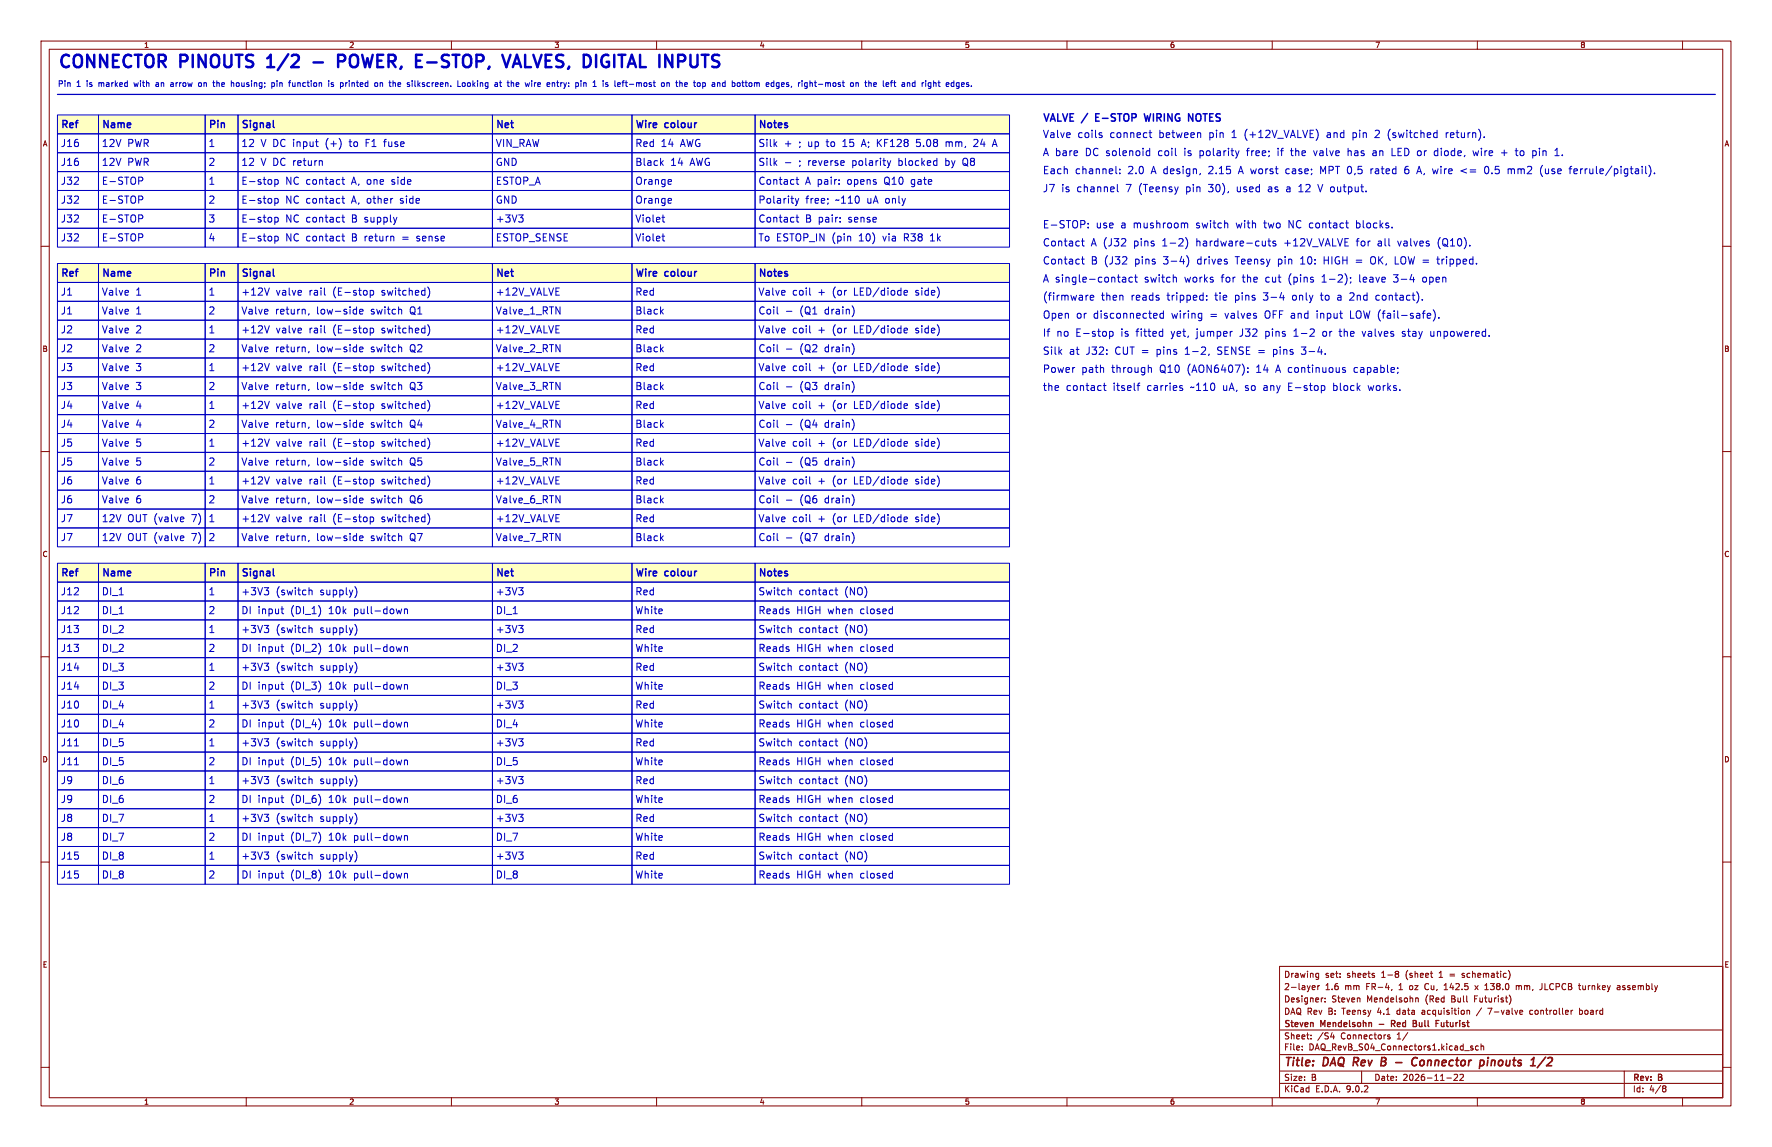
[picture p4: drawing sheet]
<svg xmlns="http://www.w3.org/2000/svg" width="432mm" height="279mm" viewBox="0 0 432 279" stroke-linecap="round" stroke-linejoin="round" font-family="sans-serif">
<defs><g id="words">
<g font-size="4.2" fill="#0000c2">
<text x="14" y="16.7">CONNECTOR</text>
<text x="44.1" y="16.7">PINOUTS</text>
<text x="66.5" y="16.7">1/2</text>
<text x="86.1" y="16.7">POWER,</text>
<text x="106.3" y="16.7">E-STOP,</text>
<text x="128.9" y="16.7">VALVES, DIGITAL INPUTS</text>
</g>
<g font-size="2.8" fill="#840000">
<text x="312.8" y="260.3">Title:</text>
<text x="322.5" y="260.3">DAQ Rev</text>
<text x="338.2" y="260.3">B</text>
<text x="347.3" y="260.3">Connector</text>
<text x="364.6" y="260.3">pinouts</text>
<text x="377.9" y="260.3">1/2</text>
</g>
<g font-size="2.5" fill="#0000c2">
<text x="254" y="29.8">VALVE /</text>
<text x="267.8" y="29.8">E-STOP</text>
<text x="280.5" y="29.8">WIRING</text>
<text x="291.9" y="29.8">NOTES</text>
<text x="254" y="33.7">Valve</text>
<text x="262.5" y="33.7">coils</text>
<text x="270.4" y="33.7">connect</text>
<text x="282.4" y="33.7">between</text>
<text x="294.7" y="33.7">pin</text>
<text x="300.3" y="33.7">1</text>
<text x="303.4" y="33.7">(+12V_VALVE)</text>
<text x="323.6" y="33.7">and</text>
<text x="329.9" y="33.7">pin</text>
<text x="335.5" y="33.7">2</text>
<text x="338.7" y="33.7">(switched</text>
<text x="353" y="33.7">return).</text>
<text x="254" y="38.2">A bare</text>
<text x="264.4" y="38.2">DC solenoid</text>
<text x="282.2" y="38.2">coil</text>
<text x="288.7" y="38.2">is</text>
<text x="292.5" y="38.2">polarity</text>
<text x="304.1" y="38.2">free;</text>
<text x="311.7" y="38.2">if</text>
<text x="315" y="38.2">the</text>
<text x="320.7" y="38.2">valve</text>
<text x="329" y="38.2">has</text>
<text x="335.2" y="38.2">an</text>
<text x="339.9" y="38.2">LED or</text>
<text x="350.5" y="38.2">diode,</text>
<text x="360.1" y="38.2">wire</text>
<text x="367" y="38.2">+</text>
<text x="370.7" y="38.2">to</text>
<text x="374.8" y="38.2">pin</text>
<text x="380.4" y="38.2">1.</text>
<text x="254" y="46.9">J7</text>
<text x="254" y="42.6">Each</text>
<text x="258.6" y="46.9">is</text>
<text x="261.9" y="42.6">channel:</text>
<text x="262.3" y="46.9">channel</text>
<text x="274.3" y="46.9">7</text>
<text x="274.8" y="42.6">2.0</text>
<text x="277.5" y="46.9">(Teensy</text>
<text x="280.5" y="42.6">A design,</text>
<text x="289.1" y="46.9">pin</text>
<text x="294.6" y="42.6">2.15</text>
<text x="294.7" y="46.9">30),</text>
<text x="301.7" y="46.9">used</text>
<text x="302.1" y="42.6">A worst</text>
<text x="309.4" y="46.9">as</text>
<text x="313.7" y="42.6">case;</text>
<text x="313.9" y="46.9">a 12</text>
<text x="321.9" y="46.9">V output.</text>
<text x="322.2" y="42.6">MPT 0,5</text>
<text x="334.6" y="42.6">rated</text>
<text x="343" y="42.6">6</text>
<text x="346.2" y="42.6">A, wire</text>
<text x="356.9" y="42.6">&lt;=</text>
<text x="362.9" y="42.6">0.5</text>
<text x="368.6" y="42.6">mm2</text>
<text x="376.6" y="42.6">(use</text>
<text x="383.9" y="42.6">ferrule/pigtail).</text>
<text x="254" y="55.7">E-STOP:</text>
<text x="267" y="55.7">use</text>
<text x="273.1" y="55.7">a mushroom</text>
<text x="291.5" y="55.7">switch</text>
<text x="301.4" y="55.7">with</text>
<text x="308.2" y="55.7">two</text>
<text x="314.3" y="55.7">NC contact</text>
<text x="330.9" y="55.7">blocks.</text>
<text x="254" y="60.2">Contact</text>
<text x="254" y="64.6">Contact</text>
<text x="265.8" y="60.2">A (J32</text>
<text x="265.8" y="64.6">B (J32</text>
<text x="276.2" y="60.2">pins</text>
<text x="276.5" y="64.6">pins</text>
<text x="283.3" y="60.2">1-2)</text>
<text x="283.5" y="64.6">3-4)</text>
<text x="291.6" y="60.2">hardware-cuts</text>
<text x="291.9" y="64.6">drives</text>
<text x="301.3" y="64.6">Teensy</text>
<text x="311.7" y="64.6">pin</text>
<text x="313.1" y="60.2">+12V_VALVE</text>
<text x="317.3" y="64.6">10:</text>
<text x="323" y="64.6">HIGH =</text>
<text x="330.9" y="60.2">for</text>
<text x="334.6" y="64.6">OK, LOW =</text>
<text x="336.1" y="60.2">all</text>
<text x="341.1" y="60.2">valves</text>
<text x="350.9" y="60.2">(Q10).</text>
<text x="351.2" y="64.6">tripped.</text>
<text x="254" y="69">A single-contact</text>
<text x="278.8" y="69">switch</text>
<text x="288.7" y="69">works</text>
<text x="297.7" y="69">for</text>
<text x="302.9" y="69">the</text>
<text x="308.6" y="69">cut</text>
<text x="314.3" y="69">(pins</text>
<text x="322.5" y="69">1-2);</text>
<text x="331.7" y="69">leave</text>
<text x="340.2" y="69">3-4</text>
<text x="347.3" y="69">open</text>
<text x="254" y="73.4">(firmware</text>
<text x="254" y="77.7">Open</text>
<text x="262.2" y="77.7">or</text>
<text x="266.4" y="77.7">disconnected</text>
<text x="268.2" y="73.4">then</text>
<text x="275.5" y="73.4">reads</text>
<text x="284.4" y="73.4">tripped:</text>
<text x="285.5" y="77.7">wiring</text>
<text x="294.9" y="77.7">=</text>
<text x="296.1" y="73.4">tie</text>
<text x="298.6" y="77.7">valves</text>
<text x="301" y="73.4">pins</text>
<text x="308.1" y="73.4">3-4</text>
<text x="308.4" y="77.7">OFF and</text>
<text x="315.2" y="73.4">only</text>
<text x="321.2" y="77.7">input</text>
<text x="322.2" y="73.4">to</text>
<text x="326.4" y="73.4">a 2nd</text>
<text x="329.4" y="77.7">LOW (fail-safe).</text>
<text x="335.9" y="73.4">contact).</text>
<text x="254" y="82.2">If</text>
<text x="257.4" y="82.2">no</text>
<text x="262.1" y="82.2">E-stop</text>
<text x="273.1" y="82.2">is</text>
<text x="276.9" y="82.2">fitted</text>
<text x="285.5" y="82.2">yet,</text>
<text x="291.8" y="82.2">jumper</text>
<text x="302.4" y="82.2">J32</text>
<text x="308.7" y="82.2">pins</text>
<text x="315.7" y="82.2">1-2</text>
<text x="322.9" y="82.2">or</text>
<text x="327.1" y="82.2">the</text>
<text x="332.7" y="82.2">valves</text>
<text x="342.5" y="82.2">stay</text>
<text x="349.5" y="82.2">unpowered.</text>
<text x="254" y="86.6">Silk</text>
<text x="260.4" y="86.6">at</text>
<text x="264.6" y="86.6">J32:</text>
<text x="271.7" y="86.6">CUT =</text>
<text x="281.9" y="86.6">pins</text>
<text x="289" y="86.6">1-2,</text>
<text x="296.9" y="86.6">SENSE =</text>
<text x="310.7" y="86.6">pins</text>
<text x="317.7" y="86.6">3-4.</text>
<text x="254" y="91">Power</text>
<text x="254" y="95.3">the</text>
<text x="259.7" y="95.3">contact</text>
<text x="263.4" y="91">path</text>
<text x="270.8" y="91">through</text>
<text x="271.2" y="95.3">itself</text>
<text x="279.5" y="95.3">carries</text>
<text x="282.6" y="91">Q10</text>
<text x="289.4" y="91">(AON6407):</text>
<text x="290.2" y="95.3">~110</text>
<text x="298.1" y="95.3">uA, so</text>
<text x="306.3" y="91">14</text>
<text x="308.2" y="95.3">any</text>
<text x="311.2" y="91">A continuous</text>
<text x="314.3" y="95.3">E-stop</text>
<text x="325.3" y="95.3">block</text>
<text x="330.3" y="91">capable;</text>
<text x="334" y="95.3">works.</text>
</g>
<g font-size="2.4" fill="#0000c2">
<text x="14.7" y="31.7">Ref</text>
<text x="24.7" y="31.7">Name</text>
<text x="50.7" y="31.7">Pin</text>
<text x="58.7" y="31.7">Signal</text>
<text x="120.7" y="31.7">Net</text>
<text x="154.7" y="31.7">Wire</text>
<text x="162.1" y="31.7">colour</text>
<text x="184.7" y="31.7">Notes</text>
<text x="14.7" y="36">J16</text>
<text x="14.7" y="40.6">J16</text>
<text x="24.7" y="36">12V</text>
<text x="24.7" y="40.6">12V</text>
<text x="31" y="36">PWR</text>
<text x="31" y="40.6">PWR</text>
<text x="50.7" y="36">1</text>
<text x="50.7" y="40.6">2</text>
<text x="58.7" y="36">12</text>
<text x="58.7" y="40.6">12</text>
<text x="63.5" y="36">V DC input</text>
<text x="63.5" y="40.6">V DC return</text>
<text x="79.4" y="36">(+)</text>
<text x="85.3" y="36">to</text>
<text x="89.3" y="36">F1</text>
<text x="94" y="36">fuse</text>
<text x="120.7" y="40.6">GND</text>
<text x="120.7" y="36">VIN_RAW</text>
<text x="154.7" y="36">Red</text>
<text x="154.7" y="40.6">Black</text>
<text x="161" y="36">14</text>
<text x="163.3" y="40.6">14</text>
<text x="165.7" y="36">AWG</text>
<text x="168.1" y="40.6">AWG</text>
<text x="184.7" y="36">Silk</text>
<text x="184.7" y="40.6">Silk</text>
<text x="191" y="36">+</text>
<text x="194.6" y="36">; up</text>
<text x="194.6" y="40.6">; reverse</text>
<text x="201.5" y="36">to</text>
<text x="205.5" y="36">15</text>
<text x="207.7" y="40.6">polarity</text>
<text x="210.3" y="36">A; KF128</text>
<text x="219.1" y="40.6">blocked</text>
<text x="223.7" y="36">5.08</text>
<text x="230.6" y="40.6">by</text>
<text x="231" y="36">mm,</text>
<text x="234.9" y="40.6">Q8</text>
<text x="237.9" y="36">24</text>
<text x="242.7" y="36">A</text>
<text x="14.7" y="45.2">J32</text>
<text x="24.7" y="45.2">E-STOP</text>
<text x="50.7" y="45.2">1</text>
<text x="58.7" y="45.2">E-stop</text>
<text x="69.5" y="45.2">NC contact</text>
<text x="85.7" y="45.2">A, one</text>
<text x="95.6" y="45.2">side</text>
<text x="120.7" y="45.2">ESTOP_A</text>
<text x="154.7" y="45.2">Orange</text>
<text x="184.7" y="45.2">Contact</text>
<text x="196.1" y="45.2">A pair:</text>
<text x="206.4" y="45.2">opens</text>
<text x="215.5" y="45.2">Q10</text>
<text x="222.2" y="45.2">gate</text>
<text x="14.7" y="49.8">J32</text>
<text x="24.7" y="49.8">E-STOP</text>
<text x="50.7" y="49.8">2</text>
<text x="58.7" y="49.8">E-stop</text>
<text x="69.5" y="49.8">NC contact</text>
<text x="85.7" y="49.8">A, other</text>
<text x="97.7" y="49.8">side</text>
<text x="120.7" y="49.8">GND</text>
<text x="154.7" y="49.8">Orange</text>
<text x="184.7" y="49.8">Polarity</text>
<text x="196.2" y="49.8">free;</text>
<text x="203.6" y="49.8">~110</text>
<text x="211.3" y="49.8">uA only</text>
<text x="14.7" y="59">J32</text>
<text x="14.7" y="54.4">J32</text>
<text x="24.7" y="59">E-STOP</text>
<text x="24.7" y="54.4">E-STOP</text>
<text x="50.7" y="54.4">3</text>
<text x="50.7" y="59">4</text>
<text x="58.7" y="59">E-stop</text>
<text x="58.7" y="54.4">E-stop</text>
<text x="69.5" y="59">NC contact</text>
<text x="69.5" y="54.4">NC contact</text>
<text x="85.7" y="59">B return</text>
<text x="85.7" y="54.4">B supply</text>
<text x="98.2" y="59">=</text>
<text x="101.8" y="59">sense</text>
<text x="120.7" y="59">ESTOP_SENSE</text>
<text x="120.7" y="54.4">+3V3</text>
<text x="154.7" y="54.4">Violet</text>
<text x="154.7" y="59">Violet</text>
<text x="184.7" y="54.4">Contact</text>
<text x="184.7" y="59">To ESTOP_IN (pin</text>
<text x="196.1" y="54.4">B pair:</text>
<text x="206.7" y="54.4">sense</text>
<text x="209.3" y="59">10)</text>
<text x="215.2" y="59">via</text>
<text x="220.4" y="59">R38</text>
<text x="226.9" y="59">1k</text>
<text x="14.7" y="67.9">Ref</text>
<text x="24.7" y="67.9">Name</text>
<text x="50.7" y="67.9">Pin</text>
<text x="58.7" y="67.9">Signal</text>
<text x="120.7" y="67.9">Net</text>
<text x="154.7" y="67.9">Wire</text>
<text x="162.1" y="67.9">colour</text>
<text x="184.7" y="67.9">Notes</text>
<text x="14.7" y="76.8">J1</text>
<text x="14.7" y="72.2">J1</text>
<text x="24.7" y="76.8">Valve</text>
<text x="24.7" y="72.2">Valve</text>
<text x="33" y="76.8">1</text>
<text x="33" y="72.2">1</text>
<text x="50.7" y="76.8">2</text>
<text x="50.7" y="72.2">1</text>
<text x="58.7" y="76.8">Valve</text>
<text x="58.7" y="72.2">+12V</text>
<text x="67" y="76.8">return,</text>
<text x="67.1" y="72.2">valve</text>
<text x="75.2" y="72.2">rail</text>
<text x="77.1" y="76.8">low-side</text>
<text x="81.1" y="72.2">(E-stop</text>
<text x="90.4" y="76.8">switch</text>
<text x="93" y="72.2">switched)</text>
<text x="100" y="76.8">Q1</text>
<text x="120.7" y="76.8">Valve_1_RTN</text>
<text x="120.7" y="72.2">+12V_VALVE</text>
<text x="154.7" y="76.8">Black</text>
<text x="154.7" y="72.2">Red</text>
<text x="184.7" y="72.2">Valve</text>
<text x="184.7" y="76.8">Coil</text>
<text x="193" y="72.2">coil</text>
<text x="194.8" y="76.8">(Q1</text>
<text x="199.2" y="72.2">+</text>
<text x="200.9" y="76.8">drain)</text>
<text x="202.9" y="72.2">(or</text>
<text x="208.1" y="72.2">LED/diode</text>
<text x="223.2" y="72.2">side)</text>
<text x="14.7" y="81.4">J2</text>
<text x="24.7" y="81.4">Valve</text>
<text x="33" y="81.4">2</text>
<text x="50.7" y="81.4">1</text>
<text x="58.7" y="81.4">+12V</text>
<text x="67.1" y="81.4">valve</text>
<text x="75.2" y="81.4">rail</text>
<text x="81.1" y="81.4">(E-stop</text>
<text x="93" y="81.4">switched)</text>
<text x="120.7" y="81.4">+12V_VALVE</text>
<text x="154.7" y="81.4">Red</text>
<text x="184.7" y="81.4">Valve</text>
<text x="193" y="81.4">coil</text>
<text x="199.2" y="81.4">+</text>
<text x="202.9" y="81.4">(or</text>
<text x="208.1" y="81.4">LED/diode</text>
<text x="223.2" y="81.4">side)</text>
<text x="14.7" y="86">J2</text>
<text x="24.7" y="86">Valve</text>
<text x="33" y="86">2</text>
<text x="50.7" y="86">2</text>
<text x="58.7" y="86">Valve</text>
<text x="67" y="86">return,</text>
<text x="77.1" y="86">low-side</text>
<text x="90.4" y="86">switch</text>
<text x="100" y="86">Q2</text>
<text x="120.7" y="86">Valve_2_RTN</text>
<text x="154.7" y="86">Black</text>
<text x="184.7" y="86">Coil</text>
<text x="194.8" y="86">(Q2</text>
<text x="200.9" y="86">drain)</text>
<text x="14.7" y="95.2">J3</text>
<text x="14.7" y="90.6">J3</text>
<text x="24.7" y="90.6">Valve</text>
<text x="24.7" y="95.2">Valve</text>
<text x="33" y="90.6">3</text>
<text x="33" y="95.2">3</text>
<text x="50.7" y="95.2">2</text>
<text x="50.7" y="90.6">1</text>
<text x="58.7" y="90.6">+12V</text>
<text x="58.7" y="95.2">Valve</text>
<text x="67" y="95.2">return,</text>
<text x="67.1" y="90.6">valve</text>
<text x="75.2" y="90.6">rail</text>
<text x="77.1" y="95.2">low-side</text>
<text x="81.1" y="90.6">(E-stop</text>
<text x="90.4" y="95.2">switch</text>
<text x="93" y="90.6">switched)</text>
<text x="100" y="95.2">Q3</text>
<text x="120.7" y="90.6">+12V_VALVE</text>
<text x="120.7" y="95.2">Valve_3_RTN</text>
<text x="154.7" y="95.2">Black</text>
<text x="154.7" y="90.6">Red</text>
<text x="184.7" y="95.2">Coil</text>
<text x="184.7" y="90.6">Valve</text>
<text x="193" y="90.6">coil</text>
<text x="194.8" y="95.2">(Q3</text>
<text x="199.2" y="90.6">+</text>
<text x="200.9" y="95.2">drain)</text>
<text x="202.9" y="90.6">(or</text>
<text x="208.1" y="90.6">LED/diode</text>
<text x="223.2" y="90.6">side)</text>
<text x="14.7" y="99.8">J4</text>
<text x="24.7" y="99.8">Valve</text>
<text x="33" y="99.8">4</text>
<text x="50.7" y="99.8">1</text>
<text x="58.7" y="99.8">+12V</text>
<text x="67.1" y="99.8">valve</text>
<text x="75.2" y="99.8">rail</text>
<text x="81.1" y="99.8">(E-stop</text>
<text x="93" y="99.8">switched)</text>
<text x="120.7" y="99.8">+12V_VALVE</text>
<text x="154.7" y="99.8">Red</text>
<text x="184.7" y="99.8">Valve</text>
<text x="193" y="99.8">coil</text>
<text x="199.2" y="99.8">+</text>
<text x="202.9" y="99.8">(or</text>
<text x="208.1" y="99.8">LED/diode</text>
<text x="223.2" y="99.8">side)</text>
<text x="14.7" y="104.4">J4</text>
<text x="24.7" y="104.4">Valve</text>
<text x="33" y="104.4">4</text>
<text x="50.7" y="104.4">2</text>
<text x="58.7" y="104.4">Valve</text>
<text x="67" y="104.4">return,</text>
<text x="77.1" y="104.4">low-side</text>
<text x="90.4" y="104.4">switch</text>
<text x="100" y="104.4">Q4</text>
<text x="120.7" y="104.4">Valve_4_RTN</text>
<text x="154.7" y="104.4">Black</text>
<text x="184.7" y="104.4">Coil</text>
<text x="194.8" y="104.4">(Q4</text>
<text x="200.9" y="104.4">drain)</text>
<text x="14.7" y="113.6">J5</text>
<text x="14.7" y="109">J5</text>
<text x="24.7" y="109">Valve</text>
<text x="24.7" y="113.6">Valve</text>
<text x="33" y="109">5</text>
<text x="33" y="113.6">5</text>
<text x="50.7" y="109">1</text>
<text x="50.7" y="113.6">2</text>
<text x="58.7" y="109">+12V</text>
<text x="58.7" y="113.6">Valve</text>
<text x="67" y="113.6">return,</text>
<text x="67.1" y="109">valve</text>
<text x="75.2" y="109">rail</text>
<text x="77.1" y="113.6">low-side</text>
<text x="81.1" y="109">(E-stop</text>
<text x="90.4" y="113.6">switch</text>
<text x="93" y="109">switched)</text>
<text x="100" y="113.6">Q5</text>
<text x="120.7" y="109">+12V_VALVE</text>
<text x="120.7" y="113.6">Valve_5_RTN</text>
<text x="154.7" y="113.6">Black</text>
<text x="154.7" y="109">Red</text>
<text x="184.7" y="113.6">Coil</text>
<text x="184.7" y="109">Valve</text>
<text x="193" y="109">coil</text>
<text x="194.8" y="113.6">(Q5</text>
<text x="199.2" y="109">+</text>
<text x="200.9" y="113.6">drain)</text>
<text x="202.9" y="109">(or</text>
<text x="208.1" y="109">LED/diode</text>
<text x="223.2" y="109">side)</text>
<text x="14.7" y="118.2">J6</text>
<text x="24.7" y="118.2">Valve</text>
<text x="33" y="118.2">6</text>
<text x="50.7" y="118.2">1</text>
<text x="58.7" y="118.2">+12V</text>
<text x="67.1" y="118.2">valve</text>
<text x="75.2" y="118.2">rail</text>
<text x="81.1" y="118.2">(E-stop</text>
<text x="93" y="118.2">switched)</text>
<text x="120.7" y="118.2">+12V_VALVE</text>
<text x="154.7" y="118.2">Red</text>
<text x="184.7" y="118.2">Valve</text>
<text x="193" y="118.2">coil</text>
<text x="199.2" y="118.2">+</text>
<text x="202.9" y="118.2">(or</text>
<text x="208.1" y="118.2">LED/diode</text>
<text x="223.2" y="118.2">side)</text>
<text x="14.7" y="122.8">J6</text>
<text x="24.7" y="122.8">Valve</text>
<text x="33" y="122.8">6</text>
<text x="50.7" y="122.8">2</text>
<text x="58.7" y="122.8">Valve</text>
<text x="67" y="122.8">return,</text>
<text x="77.1" y="122.8">low-side</text>
<text x="90.4" y="122.8">switch</text>
<text x="100" y="122.8">Q6</text>
<text x="120.7" y="122.8">Valve_6_RTN</text>
<text x="154.7" y="122.8">Black</text>
<text x="184.7" y="122.8">Coil</text>
<text x="194.8" y="122.8">(Q6</text>
<text x="200.9" y="122.8">drain)</text>
<text x="14.7" y="127.4">J7</text>
<text x="24.7" y="127.4">12V</text>
<text x="31" y="127.4">OUT (valve</text>
<text x="46.7" y="127.4">7)</text>
<text x="50.7" y="127.4">1</text>
<text x="58.7" y="127.4">+12V</text>
<text x="67.1" y="127.4">valve</text>
<text x="75.2" y="127.4">rail</text>
<text x="81.1" y="127.4">(E-stop</text>
<text x="93" y="127.4">switched)</text>
<text x="120.7" y="127.4">+12V_VALVE</text>
<text x="154.7" y="127.4">Red</text>
<text x="184.7" y="127.4">Valve</text>
<text x="193" y="127.4">coil</text>
<text x="199.2" y="127.4">+</text>
<text x="202.9" y="127.4">(or</text>
<text x="208.1" y="127.4">LED/diode</text>
<text x="223.2" y="127.4">side)</text>
<text x="14.7" y="132">J7</text>
<text x="24.7" y="132">12V</text>
<text x="31" y="132">OUT (valve</text>
<text x="46.7" y="132">7)</text>
<text x="50.7" y="132">2</text>
<text x="58.7" y="132">Valve</text>
<text x="67" y="132">return,</text>
<text x="77.1" y="132">low-side</text>
<text x="90.4" y="132">switch</text>
<text x="100" y="132">Q7</text>
<text x="120.7" y="132">Valve_7_RTN</text>
<text x="154.7" y="132">Black</text>
<text x="184.7" y="132">Coil</text>
<text x="194.8" y="132">(Q7</text>
<text x="200.9" y="132">drain)</text>
<text x="14.7" y="140.9">Ref</text>
<text x="24.7" y="140.9">Name</text>
<text x="50.7" y="140.9">Pin</text>
<text x="58.7" y="140.9">Signal</text>
<text x="120.7" y="140.9">Net</text>
<text x="154.7" y="140.9">Wire</text>
<text x="162.1" y="140.9">colour</text>
<text x="184.7" y="140.9">Notes</text>
<text x="14.7" y="145.2">J12</text>
<text x="14.7" y="149.8">J12</text>
<text x="24.7" y="149.8">DI_1</text>
<text x="24.7" y="145.2">DI_1</text>
<text x="50.7" y="149.8">2</text>
<text x="50.7" y="145.2">1</text>
<text x="58.7" y="149.8">DI input</text>
<text x="58.7" y="145.2">+3V3</text>
<text x="67.1" y="145.2">(switch</text>
<text x="70.7" y="149.8">(DI_1)</text>
<text x="77.9" y="145.2">supply)</text>
<text x="80.1" y="149.8">10k</text>
<text x="86.3" y="149.8">pull-down</text>
<text x="120.7" y="149.8">DI_1</text>
<text x="120.7" y="145.2">+3V3</text>
<text x="154.7" y="145.2">Red</text>
<text x="154.7" y="149.8">White</text>
<text x="184.7" y="145.2">Switch</text>
<text x="184.7" y="149.8">Reads</text>
<text x="194" y="149.8">HIGH when</text>
<text x="194.6" y="145.2">contact</text>
<text x="205.7" y="145.2">(NO)</text>
<text x="209.6" y="149.8">closed</text>
<text x="14.7" y="154.4">J13</text>
<text x="24.7" y="154.4">DI_2</text>
<text x="50.7" y="154.4">1</text>
<text x="58.7" y="154.4">+3V3</text>
<text x="67.1" y="154.4">(switch</text>
<text x="77.9" y="154.4">supply)</text>
<text x="120.7" y="154.4">+3V3</text>
<text x="154.7" y="154.4">Red</text>
<text x="184.7" y="154.4">Switch</text>
<text x="194.6" y="154.4">contact</text>
<text x="205.7" y="154.4">(NO)</text>
<text x="14.7" y="159">J13</text>
<text x="24.7" y="159">DI_2</text>
<text x="50.7" y="159">2</text>
<text x="58.7" y="159">DI input</text>
<text x="70.7" y="159">(DI_2)</text>
<text x="80.1" y="159">10k</text>
<text x="86.3" y="159">pull-down</text>
<text x="120.7" y="159">DI_2</text>
<text x="154.7" y="159">White</text>
<text x="184.7" y="159">Reads</text>
<text x="194" y="159">HIGH when</text>
<text x="209.6" y="159">closed</text>
<text x="14.7" y="163.6">J14</text>
<text x="24.7" y="163.6">DI_3</text>
<text x="50.7" y="163.6">1</text>
<text x="58.7" y="163.6">+3V3</text>
<text x="67.1" y="163.6">(switch</text>
<text x="77.9" y="163.6">supply)</text>
<text x="120.7" y="163.6">+3V3</text>
<text x="154.7" y="163.6">Red</text>
<text x="184.7" y="163.6">Switch</text>
<text x="194.6" y="163.6">contact</text>
<text x="205.7" y="163.6">(NO)</text>
<text x="14.7" y="168.2">J14</text>
<text x="14.7" y="172.8">J10</text>
<text x="24.7" y="172.8">DI_4</text>
<text x="24.7" y="168.2">DI_3</text>
<text x="50.7" y="172.8">1</text>
<text x="50.7" y="168.2">2</text>
<text x="58.7" y="172.8">+3V3</text>
<text x="58.7" y="168.2">DI input</text>
<text x="67.1" y="172.8">(switch</text>
<text x="70.7" y="168.2">(DI_3)</text>
<text x="77.9" y="172.8">supply)</text>
<text x="80.1" y="168.2">10k</text>
<text x="86.3" y="168.2">pull-down</text>
<text x="120.7" y="168.2">DI_3</text>
<text x="120.7" y="172.8">+3V3</text>
<text x="154.7" y="168.2">White</text>
<text x="154.7" y="172.8">Red</text>
<text x="184.7" y="168.2">Reads</text>
<text x="184.7" y="172.8">Switch</text>
<text x="194" y="168.2">HIGH when</text>
<text x="194.6" y="172.8">contact</text>
<text x="205.7" y="172.8">(NO)</text>
<text x="209.6" y="168.2">closed</text>
<text x="14.7" y="177.4">J10</text>
<text x="24.7" y="177.4">DI_4</text>
<text x="50.7" y="177.4">2</text>
<text x="58.7" y="177.4">DI input</text>
<text x="70.7" y="177.4">(DI_4)</text>
<text x="80.1" y="177.4">10k</text>
<text x="86.3" y="177.4">pull-down</text>
<text x="120.7" y="177.4">DI_4</text>
<text x="154.7" y="177.4">White</text>
<text x="184.7" y="177.4">Reads</text>
<text x="194" y="177.4">HIGH when</text>
<text x="209.6" y="177.4">closed</text>
<text x="14.7" y="182">J11</text>
<text x="24.7" y="182">DI_5</text>
<text x="50.7" y="182">1</text>
<text x="58.7" y="182">+3V3</text>
<text x="67.1" y="182">(switch</text>
<text x="77.9" y="182">supply)</text>
<text x="120.7" y="182">+3V3</text>
<text x="154.7" y="182">Red</text>
<text x="184.7" y="182">Switch</text>
<text x="194.6" y="182">contact</text>
<text x="205.7" y="182">(NO)</text>
<text x="14.7" y="186.6">J11</text>
<text x="14.7" y="191.2">J9</text>
<text x="24.7" y="191.2">DI_6</text>
<text x="24.7" y="186.6">DI_5</text>
<text x="50.7" y="191.2">1</text>
<text x="50.7" y="186.6">2</text>
<text x="58.7" y="191.2">+3V3</text>
<text x="58.7" y="186.6">DI input</text>
<text x="67.1" y="191.2">(switch</text>
<text x="70.7" y="186.6">(DI_5)</text>
<text x="77.9" y="191.2">supply)</text>
<text x="80.1" y="186.6">10k</text>
<text x="86.3" y="186.6">pull-down</text>
<text x="120.7" y="191.2">+3V3</text>
<text x="120.7" y="186.6">DI_5</text>
<text x="154.7" y="191.2">Red</text>
<text x="154.7" y="186.6">White</text>
<text x="184.7" y="186.6">Reads</text>
<text x="184.7" y="191.2">Switch</text>
<text x="194" y="186.6">HIGH when</text>
<text x="194.6" y="191.2">contact</text>
<text x="205.7" y="191.2">(NO)</text>
<text x="209.6" y="186.6">closed</text>
<text x="14.7" y="195.8">J9</text>
<text x="24.7" y="195.8">DI_6</text>
<text x="50.7" y="195.8">2</text>
<text x="58.7" y="195.8">DI input</text>
<text x="70.7" y="195.8">(DI_6)</text>
<text x="80.1" y="195.8">10k</text>
<text x="86.3" y="195.8">pull-down</text>
<text x="120.7" y="195.8">DI_6</text>
<text x="154.7" y="195.8">White</text>
<text x="184.7" y="195.8">Reads</text>
<text x="194" y="195.8">HIGH when</text>
<text x="209.6" y="195.8">closed</text>
<text x="14.7" y="200.4">J8</text>
<text x="24.7" y="200.4">DI_7</text>
<text x="50.7" y="200.4">1</text>
<text x="58.7" y="200.4">+3V3</text>
<text x="67.1" y="200.4">(switch</text>
<text x="77.9" y="200.4">supply)</text>
<text x="120.7" y="200.4">+3V3</text>
<text x="154.7" y="200.4">Red</text>
<text x="184.7" y="200.4">Switch</text>
<text x="194.6" y="200.4">contact</text>
<text x="205.7" y="200.4">(NO)</text>
<text x="14.7" y="205">J8</text>
<text x="14.7" y="209.6">J15</text>
<text x="24.7" y="209.6">DI_8</text>
<text x="24.7" y="205">DI_7</text>
<text x="50.7" y="209.6">1</text>
<text x="50.7" y="205">2</text>
<text x="58.7" y="209.6">+3V3</text>
<text x="58.7" y="205">DI input</text>
<text x="67.1" y="209.6">(switch</text>
<text x="70.7" y="205">(DI_7)</text>
<text x="77.9" y="209.6">supply)</text>
<text x="80.1" y="205">10k</text>
<text x="86.3" y="205">pull-down</text>
<text x="120.7" y="209.6">+3V3</text>
<text x="120.7" y="205">DI_7</text>
<text x="154.7" y="209.6">Red</text>
<text x="154.7" y="205">White</text>
<text x="184.7" y="205">Reads</text>
<text x="184.7" y="209.6">Switch</text>
<text x="194" y="205">HIGH when</text>
<text x="194.6" y="209.6">contact</text>
<text x="205.7" y="209.6">(NO)</text>
<text x="209.6" y="205">closed</text>
<text x="14.7" y="214.2">J15</text>
<text x="24.7" y="214.2">DI_8</text>
<text x="50.7" y="214.2">2</text>
<text x="58.7" y="214.2">DI input</text>
<text x="70.7" y="214.2">(DI_8)</text>
<text x="80.1" y="214.2">10k</text>
<text x="86.3" y="214.2">pull-down</text>
<text x="120.7" y="214.2">DI_8</text>
<text x="154.7" y="214.2">White</text>
<text x="184.7" y="214.2">Reads</text>
<text x="194" y="214.2">HIGH when</text>
<text x="209.6" y="214.2">closed</text>
</g>
<g font-size="2.1" fill="#840000">
<text x="312.8" y="238.4">Drawing</text>
<text x="322.9" y="238.4">set:</text>
<text x="328.3" y="238.4">sheets</text>
<text x="336.8" y="238.4">1-8</text>
<text x="342.8" y="238.4">(sheet</text>
<text x="351.1" y="238.4">1</text>
<text x="353.8" y="238.4">=</text>
<text x="357" y="238.4">schematic)</text>
<text x="312.8" y="244.4">Designer:</text>
<text x="312.8" y="241.4">2-layer</text>
<text x="322.9" y="241.4">1.6</text>
<text x="324.5" y="244.4">Steven</text>
<text x="327.8" y="241.4">mm</text>
<text x="333.1" y="241.4">FR-4,</text>
<text x="333.1" y="244.4">Mendelsohn</text>
<text x="341.1" y="241.4">1</text>
<text x="343.9" y="241.4">oz</text>
<text x="347.5" y="244.4">(Red</text>
<text x="347.7" y="241.4">Cu,</text>
<text x="352.6" y="241.4">142.5</text>
<text x="353.9" y="244.4">Bull</text>
<text x="359.7" y="244.4">Futurist)</text>
<text x="360.3" y="241.4">x</text>
<text x="362.9" y="241.4">138.0</text>
<text x="370.6" y="241.4">mm,</text>
<text x="376.6" y="241.4">JLCPCB</text>
<text x="386.3" y="241.4">turnkey</text>
<text x="395.7" y="241.4">assembly</text>
<text x="312.8" y="250.6">Steven</text>
<text x="312.8" y="247.4">DAQ Rev</text>
<text x="321.9" y="250.6">Mendelsohn</text>
<text x="323.7" y="247.4">B:</text>
<text x="327.2" y="247.4">Teensy</text>
<text x="335.9" y="247.4">4.1</text>
<text x="336.7" y="250.6">-</text>
<text x="340.3" y="250.6">Red</text>
<text x="340.8" y="247.4">data</text>
<text x="346.2" y="250.6">Bull</text>
<text x="347" y="247.4">acquisition</text>
<text x="352.4" y="250.6">Futurist</text>
<text x="363.5" y="247.4">7-valve</text>
<text x="373.8" y="247.4">controller</text>
<text x="386" y="247.4">board</text>
<text x="312.8" y="256.1">File:</text>
<text x="312.8" y="253.4">Sheet:</text>
<text x="318.9" y="256.1">DAQ_RevB_S04_Connectors1.kicad_sch</text>
<text x="321" y="253.4">/S4</text>
<text x="326.8" y="253.4">Connectors</text>
<text x="340.6" y="253.4">1/</text>
<text x="312.8" y="263.5">Size:</text>
<text x="319.5" y="263.5">B</text>
<text x="334.8" y="263.5">Date:</text>
<text x="341.8" y="263.5">2026-11-22</text>
<text x="397.8" y="263.7">Rev:</text>
<text x="404.2" y="263.7">B</text>
<text x="312.8" y="266.3">KiCad</text>
<text x="320.5" y="266.3">E.D.A.</text>
<text x="328.1" y="266.3">9.0.2</text>
<text x="397.8" y="266.3">Id:</text>
<text x="401.9" y="266.3">4/8</text>
</g>
<g font-size="1.9" fill="#0000c2">
<text x="14" y="21.2">Pin</text>
<text x="18.6" y="21.2">1</text>
<text x="21.2" y="21.2">is</text>
<text x="24.2" y="21.2">marked</text>
<text x="33" y="21.2">with</text>
<text x="38.5" y="21.2">an</text>
<text x="42.3" y="21.2">arrow</text>
<text x="49.2" y="21.2">on</text>
<text x="53" y="21.2">the</text>
<text x="57.5" y="21.2">housing;</text>
<text x="67.6" y="21.2">pin</text>
<text x="72" y="21.2">function</text>
<text x="81.8" y="21.2">is</text>
<text x="84.8" y="21.2">printed</text>
<text x="93.4" y="21.2">on</text>
<text x="97.2" y="21.2">the</text>
<text x="101.7" y="21.2">silkscreen.</text>
<text x="114.1" y="21.2">Looking</text>
<text x="123.4" y="21.2">at</text>
<text x="126.7" y="21.2">the</text>
<text x="131.2" y="21.2">wire</text>
<text x="136.7" y="21.2">entry:</text>
<text x="143.8" y="21.2">pin</text>
<text x="148.2" y="21.2">1</text>
<text x="150.8" y="21.2">is</text>
<text x="153.8" y="21.2">left-most</text>
<text x="165.4" y="21.2">on</text>
<text x="169.2" y="21.2">the</text>
<text x="173.7" y="21.2">top</text>
<text x="178.3" y="21.2">and</text>
<text x="183.3" y="21.2">bottom</text>
<text x="191.8" y="21.2">edges,</text>
<text x="199.8" y="21.2">right-most</text>
<text x="212.7" y="21.2">on</text>
<text x="216.5" y="21.2">the</text>
<text x="221" y="21.2">left</text>
<text x="225.8" y="21.2">and</text>
<text x="230.8" y="21.2">right</text>
<text x="236.9" y="21.2">edges.</text>
</g>
<g font-size="1.8" fill="#840000">
<text x="35" y="11.9">1</text>
<text x="85" y="11.9">2</text>
<text x="135" y="11.9">3</text>
<text x="185" y="11.9">4</text>
<text x="235" y="11.9">5</text>
<text x="285" y="11.9">6</text>
<text x="335" y="11.9">7</text>
<text x="385" y="11.9">8</text>
<text x="10.3" y="35.9">A</text>
<text x="420.1" y="35.9">A</text>
<text x="10.3" y="85.9">B</text>
<text x="420.1" y="85.9">B</text>
<text x="10.3" y="135.9">C</text>
<text x="420.1" y="135.9">C</text>
<text x="10.3" y="185.9">D</text>
<text x="420.1" y="185.9">D</text>
<text x="10.3" y="235.9">E</text>
<text x="420.1" y="235.9">E</text>
<text x="35" y="269.3">1</text>
<text x="85" y="269.3">2</text>
<text x="135" y="269.3">3</text>
<text x="185" y="269.3">4</text>
<text x="235" y="269.3">5</text>
<text x="285" y="269.3">6</text>
<text x="335" y="269.3">7</text>
<text x="385" y="269.3">8</text>
</g>
</g></defs>
<g fill="none" stroke="#840000" stroke-width=".24">
<path d="M10 10h411.8v259.4h-411.8zM12 12h407.8v255.4h-407.8zM60 10v2M110 10v2M160 10v2M210 10v2M260 10v2M310 10v2M360 10v2M410 10v2M10 60h2M419.8 60h2"/>
<path d="M10 110h2M419.8 110h2M10 160h2M419.8 160h2M10 210h2M419.8 210h2M311.8 235.4h108v32h-108zM320.9 237.1l.4 .1M321.3 237.1v1.2l-.3 .3M321.3 238l-.4 .1M340.3 236.6l.4 .1 .1 .2-.3 .3M340.3 237.2h.2"/>
<path d="M340.5 237.2l.3 .2v.4l-.1 .2-.4 .1M352.2 239.8l-.3 .2M356.3 238l.1 .1M356.3 237.2v.3M362 239.9l.3-.3v1.5M367.6 236.4a1.76 1.76 0 0 1 0 2.2M375.8 239.6l-.1 1.3-.5 .2M10 260h2M311.8 256.9h108M311.8 250.9h108M317.3 255.6v.2M317.3 254.9v.1"/>
<path d="M319.5 252.9v.2M319.5 252.2v.1M319.8 241h.6M319.8 240.2l.5-.1 .2 .3-.7 .2M321.1 240.1v1M321.5 240.1l-.4 .3M322.3 243.1h.1M322.9 243.9v.2M322.9 243.2v.1M324.3 252.6h.9M325 252.1v1M338.7 252.2l-.4-.1-.2 .2 .1 .2 .5 .2v.3h-.6"/>
<path d="M339.2 241l-.2 .3M345 243.2h.5l.1 .9M351.9 241.1h.9M356.9 255.9h1.1M357.5 246.2h.5l.1 .9M358.9 254.9l-.4-.1-.2 .2 .1 .2 .5 .2v.3h-.6M359.4 240.1l.8 1M360.2 240.1l-.8 1M360.3 254.9l-.5-.1-.3 .3 .2 .6h.6M360.9 254.9h.6v.9M360.9 254.3v1.5M361 245.5l-1.2 1.9"/>
<path d="M361.8 241.1h.9M362.5 245.6h1M367.8 242.4a1.76 1.76 0 0 1 0 2.2M369.5 240.1v1M370 240.2h-.5M370.8 246.1l.2 .3-.7 .2M371 247l-.2 .1M373.3 246.1l-.4 .1-.1 .2v.5l.5 .2M383.3 246.1l-.3 .1M384.9 246.2h.6M384.9 247h.6M384.9 245.6v1.5"/>
<path d="M394.1 240.2h.6l.1 .9M394.8 240.4l-.8 .3 .3 .4 .5-.1M419.8 260h2M60 267.4v2M110 267.4v2M160 267.4v2M210 267.4v2M260 267.4v2M310 267.4v2M311.8 263.9h108M311.8 260.9h108M331.8 260.9v3"/>
<path d="M352.5 262.6h1.2M354.3 261.8l.6-.1 .3 .4-.9 1.1h.9M355.8 261.8l.5-.1 .3 .4-.9 1.1h.9M360 267.4v2M395.8 260.9v6.5M405.4 264.5l.4 .1 .2 .2-.3 .3M405.4 265.1h.3M405.7 265.1l.2 .2 .1 .4-.2 .2-.4 .1M410 267.4v2"/>
</g>
<g fill="none" stroke="#840000" stroke-width=".4">
<path d="M336.6 258.6h.7M336.7 257.6h.7M337.3 258.6l.3 .1M337.4 259.5l-.9 .1M337.5 258.5l-.2 .1M340.1 258.8h1.5M345.4 257.8a.96 .96 0 0 0-1.4 .6 .96 .96 0 0 0 .8 1.2l.4-.2M346.7 258.3l-.6 .2-.1 .7 .3 .4 .5-.1M362.6 258.3l-.2 1.3M362.6 257.6v.2M363.5 258.3l-.2 1.3M363.8 258.3l-.3 .2"/>
<path d="M376.6 257.5l-2 2.6M377.5 257.6l-.3 .2M378.1 258.5l-1.2 1.1h1.2"/>
</g>
<path d="M339.4 249.4l.5 .7M339.8 248.6h-.7v1.5M339.8 249.3l-.7 .1M344.9 248.6l.2 .3-.2 .4 .2 .1 .1 .4-.3 .3h-.5M351.2 249.1l.1 .9 .6-.1" fill="none" stroke="#840000" stroke-width=".3"/>
<g fill="#ffffc2">
<path d="M24 137.2h26v4.6h-26z"/>
<path d="M14 137.2h10v4.6h-10z"/>
<path d="M58 28h62v4.6h-62z"/>
<path d="M50 28h8v4.6h-8z"/>
<path d="M14 64.2h10v4.6h-10z"/>
<path d="M24 64.2h26v4.6h-26z"/>
<path d="M120 64.2h34v4.6h-34z"/>
<path d="M50 64.2h8v4.6h-8z"/>
<path d="M50 137.2h8v4.6h-8z"/>
<path d="M58 64.2h62v4.6h-62z"/>
<path d="M120 28h34v4.6h-34z"/>
<path d="M154 28h30v4.6h-30z"/>
<path d="M154 64.2h30v4.6h-30z"/>
<path d="M184 28h62v4.6h-62z"/>
<path d="M184 64.2h62v4.6h-62z"/>
<path d="M154 137.2h30v4.6h-30z"/>
<path d="M14 28h10v4.6h-10z"/>
<path d="M24 28h26v4.6h-26z"/>
<path d="M58 137.2h62v4.6h-62z"/>
<path d="M120 137.2h34v4.6h-34z"/>
<path d="M184 137.2h62v4.6h-62z"/>
</g>
<path d="M14 23h404" fill="none" stroke="#0000c2" stroke-width=".3"/>
<g fill="none" stroke="#0000c2" stroke-width=".24">
<path d="M52 19.7v1.2l.4 .2M56.4 19.7v1.4M70.7 19.7h.1M80.1 19.7v.1M111.6 19.7v1.4h.6M121.9 19.7v1.2l.3 .2M135.8 19.7v1.2l.4 .2M147 19.7v.1M149.8 19.7v1.2l.2 .2M198.6 19.7v1.2l.4 .2M210.9 19.7v1.2l.3 .2M211.7 19.7v1.4"/>
<path d="M14 28h10v4.6h-10zM14 32.6h10v4.6h-10zM14 37.2h10v4.6h-10zM24 32.6h26v4.6h-26zM24 28h26v4.6h-26zM24 37.2h26v4.6h-26zM41.8 20.1l-.2 .1M41.8 20.5l-.2 .2 .2 .4M48.6 20.1l-.2 .3v.4l.2 .3M50 32.6h8v4.6h-8zM50 28h8v4.6h-8zM50 37.2h8v4.6h-8z"/>
<path d="M51.8 20.1h.6M56.4 20.3l.5-.1 .1 .9M58 32.6h62v4.6h-62zM58 28h62v4.6h-62zM58 37.2h62v4.6h-62zM66.2 20.2l.4-.1 .3 .3-.1 .6h-.6M66.2 20.1v1.4M70.3 20.1h.5M71.3 20.1l.1 .9M76.9 34.5h.6M77.4 35.7h.1M78.3 39.1l.2 .3v.9"/>
<path d="M80.1 20.1v1M81.2 20.2l-.3-.1-.2 .3 .6 .4M81.3 20.9l-.2 .2-.4-.1M83 34.5v1.1M84.2 20.1v1M84.3 20.3l-.1 .1M91.4 20.3l.4-.2 .2 .3-.1 .6-.5-.1M92.6 20.1v1M92.8 20.1l-.2 .2M96 20.1l.4 .2v.8M112.7 20.3l.2-.2 .4 .2-.1 .7-.5-.1zM120 37.2h34v4.6h-34z"/>
<path d="M120 32.6h34v4.6h-34zM120 28h34v4.6h-34zM121.7 20.1h.5M126.2 20.1l-.4 .2v.7l.4 .1M126.4 20.5l-.6 .1M130.2 20.1v1M130.6 20.1l-.4 .3M135.6 20.1h.6M142.2 20.3l.6-.1v.9M142.2 20.1v1M147 20.1v1M147.6 21l.4 .1"/>
<path d="M147.8 20.1l-.2 .2 .2 .3M152.4 20.1h.5M152.8 21.1h.1M154 28h30v4.6h-30zM154 32.6h30v4.6h-30zM154 37.2h30v4.6h-30zM161.1 39.6l.5 .7M161.6 39.1l-.6 .7M162.5 20.3l.5-.1 .1 .9M162.5 20.1v1M164.6 20.1h.6M181.6 20.1h.5"/>
<path d="M182 21.1h.1M182.8 20.1l-.3 .3v.4l.3 .3M184 28h62v4.6h-62zM184 32.6h62v4.6h-62zM184 37.2h62v4.6h-62zM190.4 20.6l.7-.1-.1-.3-.4-.1-.2 .2 .1 .7h.5M191.4 39.6h1.3M198.4 20.1h.6M209.1 20.2l.1 .9M210.7 20.1h.5M212.1 20.1l-.4 .2M216.2 39.1l.4 1.2"/>
<path d="M217 39.1l-.4 1.2M219.8 20.9l.2 .2 .4-.1M219.8 20.2h.6v.9M220.4 20.5l-.6 .2M224.7 20.1v1M225.1 20.1l-.4 .3M228.1 39.1l.2 .1M228.3 38.6v1.7M236 20.2l-.3-.1-.2 .2 .1 .2 .4 .2v.3h-.5M242.4 34l-.6 1.7M268.1 32.9l.4 .1 .1 .3-.3 .2h-.3M268.1 32.3l.4 .1"/>
<path d="M279.5 37.8h.7M279.5 36.8h.7M280 32.3h.7M280.2 36.1v1.8M280.2 31.7v1.6l.5 .2M301.1 36.7l.4 1.2M301.5 37.9l-.2 .5M301.9 36.7l-.4 1.2M339.2 36.1v1.8h.9M349.8 36.7l-.3 .4v.5l.3 .3M350 32.3l.2 .1M350.2 31.7v1.8"/>
<path d="M350.2 33.4l-.2 .1M358.9 36.7l.4 1.2 .3-.8M361.7 33.4v.1M365.9 37.2h1.3M369.2 36.7h.7M369.5 36.1v1.6l.4 .2M373.5 37.8h.7M373.5 36.8h.7M378.9 37.9h1M378.9 36.6l.5-.5v1.8M14 55.6h10v4.6h-10zM14 51h10v4.6h-10z"/>
<path d="M14 41.8h10v4.6h-10zM14 46.4h10v4.6h-10zM24 41.8h26v4.6h-26zM24 55.6h26v4.6h-26zM24 51h26v4.6h-26zM24 46.4h26v4.6h-26zM34.5 43.2l.3 .3-.1 .4-.2 .2M34.5 47.8l.3 .3-.1 .4-.2 .2M34.5 52.4l.3 .3-.1 .4-.2 .2M34.5 57l.3 .3-.1 .4-.2 .2M50 41.8h8v4.6h-8zM50 46.4h8v4.6h-8z"/>
<path d="M50 51h8v4.6h-8zM50 55.6h8v4.6h-8zM58 41.8h62v4.6h-62zM58 55.6h62v4.6h-62zM58 51h62v4.6h-62zM58 46.4h62v4.6h-62zM67 43.7v1.8M67 48.3v1.8M67 52.9v1.8M67 57.5v1.8M67 43.8l.5-.1 .3 .4-.2 .7h-.6M67 48.4l.5-.1 .3 .4-.2 .7h-.6"/>
<path d="M67 53l.5-.1 .3 .4-.2 .7h-.6M67 57.6l.5-.1 .3 .4-.2 .7h-.6M83.3 43.7h.7M83.3 57.5h.7M83.3 52.9h.7M83.3 48.3h.7M83.5 43.2v1.5l.5 .2M83.5 47.8v1.5l.5 .2M83.5 52.4v1.5l.5 .2M83.5 57v1.5l.5 .2M95.9 57.6l.1 1.1M120 55.6h34v4.6h-34z"/>
<path d="M120 51h34v4.6h-34zM120 46.4h34v4.6h-34zM120 41.8h34v4.6h-34zM126.4 52.4h1.1l-.6 .6M127.1 53l.4 .4v.4l-.4 .3M154 41.8h30v4.6h-30zM154 46.4h30v4.6h-30zM154 51h30v4.6h-30zM154 55.6h30v4.6h-30zM161.3 57.5h.7M161.3 52.9h.7M161.6 58.5l.4 .2"/>
<path d="M161.6 53.9l.4 .2M163.6 43.8v.4l-.8 .1M163.6 48.4v.4l-.8 .1M184 41.8h62v4.6h-62zM184 46.4h62v4.6h-62zM184 51h62v4.6h-62zM184 55.6h62v4.6h-62zM193.8 48.3l.4 1.2M194 43.7h.6M194 52.9h.6M194.2 43.2v1.5l.4 .2M194.2 52.4v1.5l.4 .2"/>
<path d="M194.2 49.5l-.4 .6M194.6 48.3l-.4 1.2M201.7 48.4v.2M201.8 49.4l-.1 .3M204.5 44.7v.2M204.5 43.8v.2M204.7 53.9v.2M204.7 53v.2M216.6 40.3l-.2 .5M228.3 40.2l-.2 .1M263.5 58.7h.7M263.8 58.1v1.6l.4 .2"/>
<path d="M265.2 55.4v.1M265.2 54.4v.2M272 42.2l.2 .1M272.3 44.9v1.6l.2 .2M272.9 42.2v.1M272.9 41.2v.2M288.6 54.6l.3-.3 .4 .1 .1 1.1M288.9 57.9a2.06 2.06 0 0 1 0 2.7M292.5 42.2l-.2 .4M299.1 54.4l.1 1.1M308.4 58.7v1.2M308.4 59.8l-.3 .1"/>
<path d="M309 58.7h.6M309.2 58.1v1.6l.4 .2M310.8 58.8l-.4-.1-.2 .3v.2l.6 .2v.4h-.6M327.9 54.3h.7M328.2 55.4l.4 .1M345.8 40.5l-.6 1.8M357.4 41.1l-1.4 .5 1.4 .6M362.2 40.5a1.13 1.13 0 0 0 0 1.8M367.5 41.1v1.2M368 41.1l-.5 .2M375.9 40.3a2.06 2.06 0 0 0 0 2.7M382.3 41.1h.7"/>
<path d="M383 40.5l-.4 .3v1.5M401 40.5v1.6l.3 .2M401.8 40.3a2.06 2.06 0 0 1 0 2.7M403.2 42.2v.1M14 78h10v4.6h-10zM14 73.4h10v4.6h-10zM14 68.8h10v4.6h-10zM14 64.2h10v4.6h-10zM24 73.4h26v4.6h-26zM24 68.8h26v4.6h-26zM24 64.2h26v4.6h-26zM24 78h26v4.6h-26z"/>
<path d="M50 78h8v4.6h-8zM50 73.4h8v4.6h-8zM50 68.8h8v4.6h-8zM50 64.2h8v4.6h-8zM58 73.4h62v4.6h-62zM58 78h62v4.6h-62zM58 68.8h62v4.6h-62zM58 64.2h62v4.6h-62zM65.6 79.4l-.5 1.7M65.6 70.2l-.5 1.7M75.3 76.4l-.2 .4M79.1 71.8l.2 .1"/>
<path d="M86.7 75.3l.2 .1M86.9 74.8v1.7M86.9 76.4l-.2 .1M87.6 75.9l.9-.1-.1-.4-.5-.1-.3 .3 .1 .8h.7M90.2 70.7v1.8M90.2 79.9v1.8M90.2 70.8l.5-.1 .4 .4-.2 .7h-.7M97.8 75.4l.1 1.1M104.2 69.9a2.01 2.01 0 0 1 0 2.7M104.2 79.1a2.01 2.01 0 0 1 0 2.7M120 64.2h34v4.6h-34zM120 78h34v4.6h-34z"/>
<path d="M120 73.4h34v4.6h-34zM120 68.8h34v4.6h-34zM154 73.4h30v4.6h-30zM154 64.2h30v4.6h-30zM154 68.8h30v4.6h-30zM154 78h30v4.6h-30zM161.1 75.8l.5 .7M161.6 75.3l-.6 .7M184 64.2h62v4.6h-62zM184 68.8h62v4.6h-62zM184 73.4h62v4.6h-62zM184 78h62v4.6h-62z"/>
<path d="M189.5 76.4l.1 .1M191.6 75.8h1.4M197.3 71.7l.3 .2M207.7 74.6a2.06 2.06 0 0 1 0 2.5M220.3 71.3l.8-.1-.1-.4-.5-.1-.2 .3 .1 .8h.6M263.5 63.1h.7M263.8 62.5v1.6l.4 .2M265.7 72.5l.8-.1-.1-.4-.5-.1-.2 .3 .1 .8h.6M273.6 67.6h.6l.1 1.1M274.3 68h-.6l-.2 .3 .2 .4 .6-.1M276 67.6l-.6-.1-.3 .4 .2 .7h.7M276.5 67.5h.7"/>
<path d="M276.7 66.9v1.6l.5 .2M281.7 76.3l.3 .5-.9 .1M281.9 77.4l-.2 .1M283.5 75.7v1.8M283.5 76.4l-.5-.1-.4 .4 .2 .7h.7M286.4 67.5l.3 .3v.9M289.2 62.3a2.06 2.06 0 0 1 0 2.7M292.7 76.3l.1 .1M292.8 76.3v1.7M292.8 77.4l-.1 .1M294 73v.1M294 72v.2"/>
<path d="M311.9 72.5h1.1M312.7 71.9v1.2M329.1 67.6v.2M329.2 68.6l-.2 .4M343.6 68.1h1.1M346.6 73v.1M348 76.3l.6 .1v.4l-.8 .1M348.6 77.4l-.6 .1M349.2 75.5a2.06 2.06 0 0 1 0 2.7M350.1 63.1h.7M350.6 77.4v.1M14 96.4h10v4.6h-10z"/>
<path d="M14 91.8h10v4.6h-10zM14 87.2h10v4.6h-10zM14 82.6h10v4.6h-10zM24 96.4h26v4.6h-26zM24 87.2h26v4.6h-26zM24 82.6h26v4.6h-26zM24 91.8h26v4.6h-26zM50 96.4h8v4.6h-8zM50 91.8h8v4.6h-8zM50 87.2h8v4.6h-8zM50 82.6h8v4.6h-8zM58 87.2h62v4.6h-62z"/>
<path d="M58 82.6h62v4.6h-62zM58 91.8h62v4.6h-62zM58 96.4h62v4.6h-62zM65.6 88.6l-.5 1.7M65.6 97.8l-.5 1.7M75.3 85.6l-.2 .4M75.3 94.8l-.2 .4M79.1 90.2l.2 .1M79.1 81l.2 .1M79.1 99.4l.2 .1M86.7 84.5l.2 .1M86.7 93.7l.2 .1"/>
<path d="M86.9 84v1.7M86.9 93.2v1.7M86.9 85.6l-.2 .1M86.9 94.8l-.2 .1M87.6 85.1l.9-.1-.1-.4-.5-.1-.3 .3 .1 .8h.7M87.6 94.3l.9-.1-.1-.4-.5-.1-.3 .3 .1 .8h.7M90.2 89.1v1.8M90.2 98.3v1.8M90.2 89.2l.5-.1 .4 .4-.2 .7h-.7M90.2 80l.5-.1 .4 .4-.2 .7h-.7M90.2 98.4l.5-.1 .4 .4-.2 .7h-.7M97.8 84.6l.1 1.1"/>
<path d="M97.8 93.8l.1 1.1M104.2 88.3a2.01 2.01 0 0 1 0 2.7M104.2 97.5a2.01 2.01 0 0 1 0 2.7M120 87.2h34v4.6h-34zM120 82.6h34v4.6h-34zM120 91.8h34v4.6h-34zM120 96.4h34v4.6h-34zM154 82.6h30v4.6h-30zM154 96.4h30v4.6h-30zM154 91.8h30v4.6h-30zM154 87.2h30v4.6h-30zM161.1 85l.5 .7"/>
<path d="M161.1 94.2l.5 .7M161.6 84.5l-.6 .7M161.6 93.7l-.6 .7M184 96.4h62v4.6h-62zM184 91.8h62v4.6h-62zM184 82.6h62v4.6h-62zM184 87.2h62v4.6h-62zM189.5 94.8l.1 .1M189.5 85.6l.1 .1M191.6 94.2h1.4M191.6 85h1.4M197.3 99.3l.3 .2"/>
<path d="M197.3 80.9l.3 .2M197.3 90.1l.3 .2M207.7 83.8a2.06 2.06 0 0 1 0 2.5M207.7 93a2.06 2.06 0 0 1 0 2.5M220.3 89.7l.8-.1-.1-.4-.5-.1-.2 .3 .1 .8h.6M220.3 80.5l.8-.1-.1-.4-.5-.1-.2 .3 .1 .8h.6M220.3 98.9l.8-.1-.1-.4-.5-.1-.2 .3 .1 .8h.6M268.8 93.9h.7M269.1 93.3v1.6l.4 .2M270.4 80.7v1.8M270.4 80.8l.5-.1 .3 .4-.1 .7h-.7M277.1 93.9h.7"/>
<path d="M277.8 93.3l-.5 .3v1.5M279.9 89.6h.6l.1 1.1M282.8 80.7l.5 .1M283.3 81.8l-.5 .1M283.3 80.1v1.8M287.7 93.9l.4 .1M287.7 94.5l.4 .1 .1 .3-.2 .2h-.4M294.6 86.2l-.1 .4M304.1 90.6v.1M304.1 89.6v.2M320.1 80.2l.2 .3-.1 .4-1 1h1.1M322.2 93.9h.3l.3 .4v.7l-.6 .1"/>
<path d="M322.9 86.2v.1M327.8 89.6l-.4-.1-.3 .3 .1 .2 .6 .2v.4h-.7M340.6 89.6v.2M340.7 90.6l-.2 .4M341.7 81.8l.2 .1M341.8 80.8v.4M348.6 80.7v1l.3 .2M14 114.8h10v4.6h-10zM14 110.2h10v4.6h-10zM14 105.6h10v4.6h-10zM14 101h10v4.6h-10zM14 119.4h10v4.6h-10z"/>
<path d="M24 105.6h26v4.6h-26zM24 101h26v4.6h-26zM24 110.2h26v4.6h-26zM24 119.4h26v4.6h-26zM24 114.8h26v4.6h-26zM50 105.6h8v4.6h-8zM50 101h8v4.6h-8zM50 119.4h8v4.6h-8zM50 114.8h8v4.6h-8zM50 110.2h8v4.6h-8zM58 101h62v4.6h-62zM58 105.6h62v4.6h-62z"/>
<path d="M58 110.2h62v4.6h-62zM58 114.8h62v4.6h-62zM58 119.4h62v4.6h-62zM65.6 107l-.5 1.7M65.6 116.2l-.5 1.7M75.3 104l-.2 .4M75.3 113.2l-.2 .4M79.1 108.6l.2 .1M79.1 117.8l.2 .1M86.7 102.9l.2 .1M86.7 112.1l.2 .1M86.9 102.4v1.7"/>
<path d="M86.9 111.6v1.7M86.9 104l-.2 .1M86.9 113.2l-.2 .1M87.6 103.5l.9-.1-.1-.4-.5-.1-.3 .3 .1 .8h.7M87.6 112.7l.9-.1-.1-.4-.5-.1-.3 .3 .1 .8h.7M90.2 107.6l.5-.1 .4 .4-.2 .7h-.7M90.2 116.8l.5-.1 .4 .4-.2 .7h-.7M90.2 107.5v1.8M90.2 116.7v1.8M97.8 103l.1 1.1M97.8 112.2l.1 1.1M104.2 106.7a2.01 2.01 0 0 1 0 2.7"/>
<path d="M104.2 115.9a2.01 2.01 0 0 1 0 2.7M120 101h34v4.6h-34zM120 105.6h34v4.6h-34zM120 110.2h34v4.6h-34zM120 114.8h34v4.6h-34zM120 119.4h34v4.6h-34zM154 110.2h30v4.6h-30zM154 119.4h30v4.6h-30zM154 114.8h30v4.6h-30zM154 105.6h30v4.6h-30zM154 101h30v4.6h-30zM161.1 112.6l.5 .7"/>
<path d="M161.1 103.4l.5 .7M161.6 112.1l-.6 .7M161.6 102.9l-.6 .7M184 114.8h62v4.6h-62zM184 110.2h62v4.6h-62zM184 105.6h62v4.6h-62zM184 101h62v4.6h-62zM184 119.4h62v4.6h-62zM189.5 113.2l.1 .1M189.5 104l.1 .1M191.6 112.6h1.4M191.6 103.4h1.4"/>
<path d="M197.3 117.7l.3 .2M197.3 108.5l.3 .2M207.7 111.4a2.06 2.06 0 0 1 0 2.5M207.7 102.2a2.06 2.06 0 0 1 0 2.5M220.3 117.3l.8-.1-.1-.4-.5-.1-.2 .3 .1 .8h.6M220.3 108.1l.8-.1-.1-.4-.5-.1-.2 .3 .1 .8h.6M14 124h10v4.6h-10zM14 137.2h10v4.6h-10zM14 128.6h10v4.6h-10zM24 137.2h26v4.6h-26zM24 128.6h26v4.6h-26zM24 124h26v4.6h-26z"/>
<path d="M44.5 130.5l.3 .5-.8 .1M44.5 125.9l.3 .5-.8 .1M44.7 131.6l-.2 .1M44.7 127l-.2 .1M50 128.6h8v4.6h-8zM50 124h8v4.6h-8zM50 137.2h8v4.6h-8zM58 124h62v4.6h-62zM58 128.6h62v4.6h-62zM58 137.2h62v4.6h-62zM65.6 125.4l-.5 1.7M75.3 122.4l-.2 .4"/>
<path d="M75.3 131.6l-.2 .4M79.1 127l.2 .1M86.7 121.3l.2 .1M86.7 130.5l.2 .1M86.9 120.8v1.7M86.9 130v1.7M86.9 122.4l-.2 .1M86.9 131.6l-.2 .1M87.6 121.9l.9-.1-.1-.4-.5-.1-.3 .3 .1 .8h.7M87.6 131.1l.9-.1-.1-.4-.5-.1-.3 .3 .1 .8h.7M90.2 125.9v1.8M90.2 126l.5-.1 .4 .4-.2 .7h-.7"/>
<path d="M97.8 130.6l.1 1.1M97.8 121.4l.1 1.1M104.2 125.1a2.01 2.01 0 0 1 0 2.7M120 128.6h34v4.6h-34zM120 137.2h34v4.6h-34zM120 124h34v4.6h-34zM154 137.2h30v4.6h-30zM154 128.6h30v4.6h-30zM154 124h30v4.6h-30zM161.1 131l.5 .7M161.1 121.8l.5 .7M161.6 130.5l-.6 .7"/>
<path d="M161.6 121.3l-.6 .7M184 128.6h62v4.6h-62zM184 124h62v4.6h-62zM184 137.2h62v4.6h-62zM189.5 131.6l.1 .1M189.5 122.4l.1 .1M191.6 131h1.4M191.6 121.8h1.4M197.3 126.9l.3 .2M207.7 120.6a2.06 2.06 0 0 1 0 2.5M207.7 129.8a2.06 2.06 0 0 1 0 2.5M220.3 126.5l.8-.1-.1-.4-.5-.1-.2 .3 .1 .8h.6"/>
<path d="M14 141.8h10v4.6h-10zM14 155.6h10v4.6h-10zM14 151h10v4.6h-10zM14 146.4h10v4.6h-10zM24 146.4h26v4.6h-26zM24 141.8h26v4.6h-26zM24 155.6h26v4.6h-26zM24 151h26v4.6h-26zM50 155.6h8v4.6h-8zM50 151h8v4.6h-8zM50 146.4h8v4.6h-8zM50 141.8h8v4.6h-8z"/>
<path d="M58 155.6h62v4.6h-62zM58 151h62v4.6h-62zM58 146.4h62v4.6h-62zM58 141.8h62v4.6h-62zM64.4 152.4h1.1l-.6 .6M64.4 143.2h1.1l-.6 .6M65.1 143.8l.4 .4v.4l-.4 .3M65.1 153l.4 .4v.4l-.4 .3M68.5 157.5h.6M68.5 148.3h.6M68.8 158.6l.3 .1M68.8 149.4l.3 .1"/>
<path d="M75.4 143.8h.6l.1 1.1M75.4 153h.6l.1 1.1M86.5 142.9a2.01 2.01 0 0 1 0 2.7M86.5 152.1a2.01 2.01 0 0 1 0 2.7M97.9 157.5l-.4 1.2-.3-.8M97.9 148.3l-.4 1.2-.3-.8M98.5 148.3v1.2M98.5 157.5v1.2M98.5 148.5l.3-.2 .4 .1 .1 1.1M98.5 157.7l.3-.2 .4 .1 .1 1.1M120 155.6h34v4.6h-34zM120 151h34v4.6h-34z"/>
<path d="M120 146.4h34v4.6h-34zM120 141.8h34v4.6h-34zM126.4 152.4h1.1l-.6 .6M126.4 143.2h1.1l-.6 .6M127.1 143.8l.4 .4v.4l-.4 .3M127.1 153l.4 .4v.4l-.4 .3M154 141.8h30v4.6h-30zM154 146.4h30v4.6h-30zM154 151h30v4.6h-30zM154 155.6h30v4.6h-30zM184 141.8h62v4.6h-62zM184 146.4h62v4.6h-62z"/>
<path d="M184 151h62v4.6h-62zM184 155.6h62v4.6h-62zM192.6 143.7l.2 .3v.9M192.6 152.9l.2 .3v.9M203.5 143.7h.6M203.5 152.9h.6M203.7 143.2v1.5l.4 .2M203.7 152.4v1.5l.4 .2M217.3 148.3l.2 .1M217.3 157.5l.2 .1M217.5 147.8v1.7M217.5 157v1.7"/>
<path d="M217.5 149.4l-.2 .1M217.5 158.6l-.2 .1M14 164.8h10v4.6h-10zM14 178.6h10v4.6h-10zM14 174h10v4.6h-10zM14 169.4h10v4.6h-10zM14 160.2h10v4.6h-10zM24 178.6h26v4.6h-26zM24 174h26v4.6h-26zM24 169.4h26v4.6h-26zM24 164.8h26v4.6h-26zM24 160.2h26v4.6h-26z"/>
<path d="M50 178.6h8v4.6h-8zM50 174h8v4.6h-8zM50 169.4h8v4.6h-8zM50 164.8h8v4.6h-8zM50 160.2h8v4.6h-8zM58 178.6h62v4.6h-62zM58 174h62v4.6h-62zM58 169.4h62v4.6h-62zM58 164.8h62v4.6h-62zM58 160.2h62v4.6h-62zM64.4 180h1.1l-.6 .6M64.4 161.6h1.1l-.6 .6"/>
<path d="M64.4 170.8h1.1l-.6 .6M65.1 162.2l.4 .4v.4l-.4 .3M65.1 171.4l.4 .4v.4l-.4 .3M68.5 175.9h.6M68.5 166.7h.6M68.8 177l.3 .1M68.8 167.8l.3 .1M75.4 162.2h.6l.1 1.1M75.4 171.4h.6l.1 1.1M86.5 161.3a2.01 2.01 0 0 1 0 2.7M86.5 170.5a2.01 2.01 0 0 1 0 2.7M86.5 179.7a2.01 2.01 0 0 1 0 2.7"/>
<path d="M97.9 175.9l-.4 1.2-.3-.8M97.9 166.7l-.4 1.2-.3-.8M98.5 166.7v1.2M98.5 175.9v1.2M98.5 166.9l.3-.2 .4 .1 .1 1.1M98.5 176.1l.3-.2 .4 .1 .1 1.1M120 178.6h34v4.6h-34zM120 174h34v4.6h-34zM120 160.2h34v4.6h-34zM120 164.8h34v4.6h-34zM120 169.4h34v4.6h-34zM126.4 180h1.1l-.6 .6"/>
<path d="M126.4 161.6h1.1l-.6 .6M126.4 170.8h1.1l-.6 .6M127.1 162.2l.4 .4v.4l-.4 .3M127.1 171.4l.4 .4v.4l-.4 .3M154 178.6h30v4.6h-30zM154 174h30v4.6h-30zM154 160.2h30v4.6h-30zM154 164.8h30v4.6h-30zM154 169.4h30v4.6h-30zM184 174h62v4.6h-62zM184 160.2h62v4.6h-62zM184 164.8h62v4.6h-62z"/>
<path d="M184 169.4h62v4.6h-62zM184 178.6h62v4.6h-62zM192.6 162.1l.2 .3v.9M192.6 171.3l.2 .3v.9M203.5 162.1h.6M203.5 171.3h.6M203.7 180v1.5l.4 .2M203.7 161.6v1.5l.4 .2M203.7 170.8v1.5l.4 .2M217.3 175.9l.2 .1M217.3 166.7l.2 .1M217.5 166.2v1.7"/>
<path d="M217.5 175.4v1.7M217.5 177l-.2 .1M217.5 167.8l-.2 .1M14 183.2h10v4.6h-10zM14 197h10v4.6h-10zM14 192.4h10v4.6h-10zM14 187.8h10v4.6h-10zM18.1 186.3h1M18.1 181.7h1M24 187.8h26v4.6h-26zM24 183.2h26v4.6h-26zM24 192.4h26v4.6h-26z"/>
<path d="M24 197h26v4.6h-26zM50 197h8v4.6h-8zM50 192.4h8v4.6h-8zM50 187.8h8v4.6h-8zM50 183.2h8v4.6h-8zM58 187.8h62v4.6h-62zM58 183.2h62v4.6h-62zM58 192.4h62v4.6h-62zM58 197h62v4.6h-62zM64.4 189.2h1.1l-.6 .6M64.4 198.4h1.1l-.6 .6M65.1 189.8l.4 .4v.4l-.4 .3"/>
<path d="M65.1 180.6l.4 .4v.4l-.4 .3M65.1 199l.4 .4v.4l-.4 .3M68.5 185.1h.6M68.5 194.3h.6M68.8 186.2l.3 .1M68.8 195.4l.3 .1M75.4 180.6h.6l.1 1.1M75.4 189.8h.6l.1 1.1M75.4 199h.6l.1 1.1M86.5 188.9a2.01 2.01 0 0 1 0 2.7M86.5 198.1a2.01 2.01 0 0 1 0 2.7M97.9 185.1l-.4 1.2-.3-.8"/>
<path d="M97.9 194.3l-.4 1.2-.3-.8M98.5 185.3l.3-.2 .4 .1 .1 1.1M98.5 185.1v1.2M98.5 194.3v1.2M98.5 194.5l.3-.2 .4 .1 .1 1.1M120 197h34v4.6h-34zM120 192.4h34v4.6h-34zM120 187.8h34v4.6h-34zM120 183.2h34v4.6h-34zM126.4 189.2h1.1l-.6 .6M126.4 198.4h1.1l-.6 .6M127.1 180.6l.4 .4v.4l-.4 .3"/>
<path d="M127.1 189.8l.4 .4v.4l-.4 .3M127.1 199l.4 .4v.4l-.4 .3M154 197h30v4.6h-30zM154 192.4h30v4.6h-30zM154 187.8h30v4.6h-30zM154 183.2h30v4.6h-30zM184 183.2h62v4.6h-62zM184 187.8h62v4.6h-62zM184 192.4h62v4.6h-62zM184 197h62v4.6h-62zM192.6 180.5l.2 .3v.9M192.6 189.7l.2 .3v.9"/>
<path d="M192.6 198.9l.2 .3v.9M203.5 189.7h.6M203.5 180.5h.6M203.5 198.9h.6M203.7 189.2v1.5l.4 .2M203.7 198.4v1.5l.4 .2M217.3 185.1l.2 .1M217.3 194.3l.2 .1M217.5 184.6v1.7M217.5 193.8v1.7M217.5 186.2l-.2 .1M217.5 195.4l-.2 .1"/>
<path d="M14 201.6h10v4.6h-10zM14 210.8h10v4.6h-10zM14 206.2h10v4.6h-10zM24 210.8h26v4.6h-26zM24 206.2h26v4.6h-26zM24 201.6h26v4.6h-26zM50 210.8h8v4.6h-8zM50 206.2h8v4.6h-8zM50 201.6h8v4.6h-8zM58 210.8h62v4.6h-62zM58 206.2h62v4.6h-62zM58 201.6h62v4.6h-62z"/>
<path d="M64.4 207.6h1.1l-.6 .6M65.1 208.2l.4 .4v.4l-.4 .3M68.5 212.7h.6M68.5 203.5h.6M68.8 213.8l.3 .1M68.8 204.6l.3 .1M75.4 208.2h.6l.1 1.1M86.5 207.3a2.01 2.01 0 0 1 0 2.7M97.9 212.7l-.4 1.2-.3-.8M97.9 203.5l-.4 1.2-.3-.8M98.5 203.5v1.2M98.5 212.7v1.2"/>
<path d="M98.5 203.7l.3-.2 .4 .1 .1 1.1M98.5 212.9l.3-.2 .4 .1 .1 1.1M120 210.8h34v4.6h-34zM120 206.2h34v4.6h-34zM120 201.6h34v4.6h-34zM126.4 207.6h1.1l-.6 .6M127.1 208.2l.4 .4v.4l-.4 .3M154 210.8h30v4.6h-30zM154 206.2h30v4.6h-30zM154 201.6h30v4.6h-30zM184 201.6h62v4.6h-62zM184 206.2h62v4.6h-62z"/>
<path d="M184 210.8h62v4.6h-62zM192.6 208.1l.2 .3v.9M203.5 208.1h.6M203.7 207.6v1.5l.4 .2M217.3 203.5l.2 .1M217.3 212.7l.2 .1M217.5 203v1.7M217.5 212.2v1.7M217.5 204.6l-.2 .1M217.5 213.8l-.2 .1"/>
</g>
<path d="M66.7 31l.1 .1M66.7 67.2l.1 .1M66.7 140.2l.1 .1" fill="none" stroke="#0000c2" stroke-width=".35"/>
<path d="M65.1 16.4h1.7M65.4 14.1l-.3 .1M76.4 15.2h2.3M82.4 14.9h1.1a.81 .81 0 0 0 .6-.8 .81 .81 0 0 0-.6-.7h-1.1v3M104.1 15.2h2.3M124.4 13.4l-1 3M125 16.4l1-3 1 3M125.3 15.5h1.4" fill="none" stroke="#0000c2" stroke-width=".6"/>
<path d="M267 28.6h.6M267.9 27.7h-.9v1.8h.9M278.8 27.7l.5 1.8 .3-1.3 .4 1.3M289.6 27.7l1.1 1.8v-1.8" fill="none" stroke="#0000c2" stroke-width=".36"/>
<use href="#words"/>
</svg>
